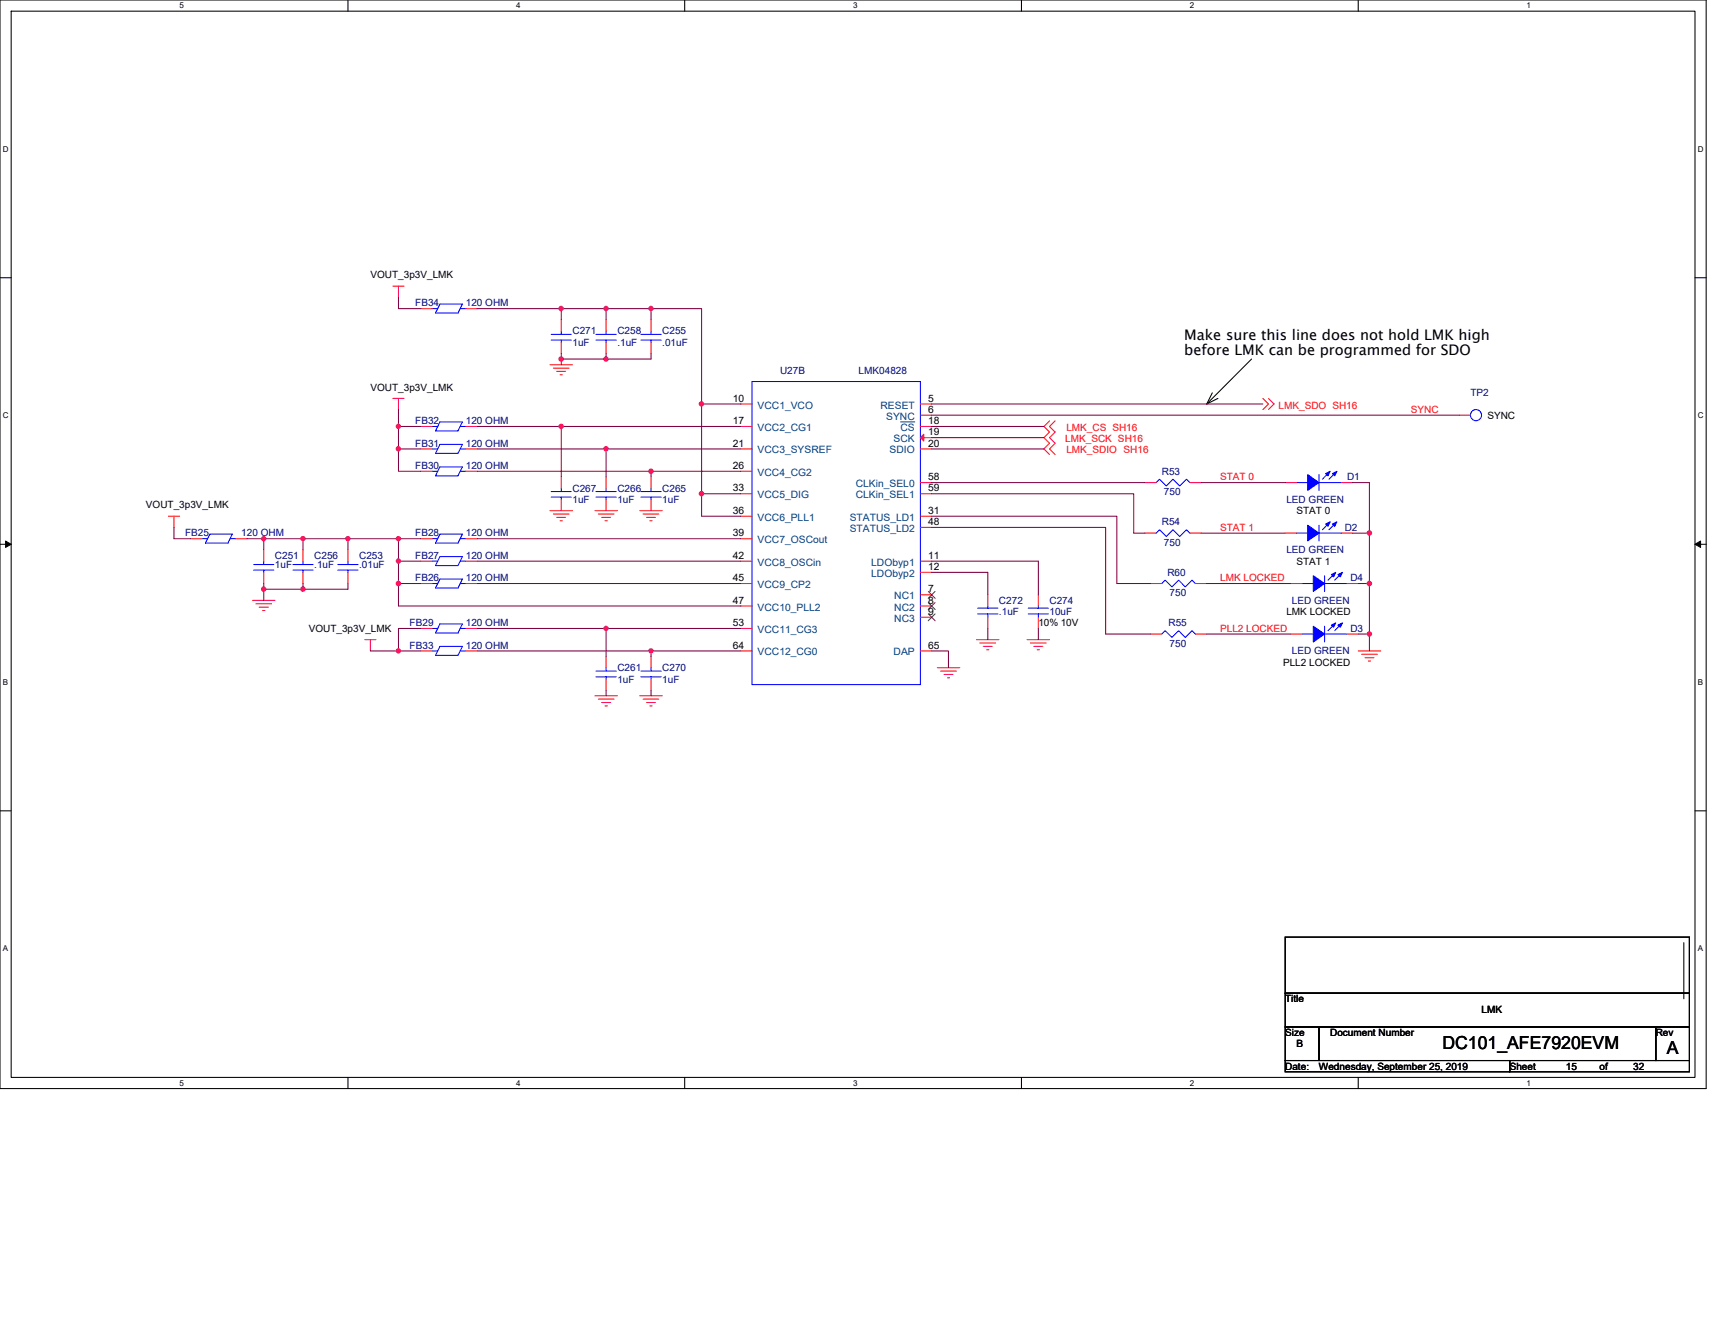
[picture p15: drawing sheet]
<svg xmlns="http://www.w3.org/2000/svg" width="279mm" height="216mm" viewBox="0 0 279 216" stroke-linecap="round" stroke-linejoin="round" font-family="sans-serif">
<defs><g id="words">
<g font-size="2.9">
<text x="235" y="170.9">DC101_AFE7920EVM</text>
<text x="271.6" y="171.8">A</text>
</g>
<g font-size="2.4">
<text x="192.9" y="55.4">Make sure this line does not hold LMK high</text>
<text x="192.9" y="57.8">before LMK can be programmed for SDO</text>
</g>
<g font-size="1.7">
<text x="119.4" y="65.4">10</text>
<text x="151.2" y="65.4">5</text>
<text x="119.4" y="69.1">17</text>
<text x="151.2" y="70.9">19</text>
<text x="151.2" y="67.3">6</text>
<text x="151.2" y="69.1">18</text>
<text x="119.4" y="72.8">21</text>
<text x="119.4" y="76.4">26</text>
<text x="151.2" y="72.8">20</text>
<text x="119.4" y="80.1">33</text>
<text x="119.4" y="83.7">36</text>
<text x="151.2" y="78.3">58</text>
<text x="151.2" y="80.1">59</text>
<text x="151.2" y="83.7">31</text>
<text x="119.4" y="87.4">39</text>
<text x="151.2" y="85.6">48</text>
<text x="119.4" y="91.1">42</text>
<text x="119.4" y="94.7">45</text>
<text x="151.2" y="91.1">11</text>
<text x="151.2" y="92.9">12</text>
<text x="119.4" y="98.4">47</text>
<text x="151.2" y="96.5">7</text>
<text x="151.2" y="98.4">8</text>
<text x="151.2" y="100.2">9</text>
<text x="119.4" y="102">53</text>
<text x="119.4" y="105.7">64</text>
<text x="151.2" y="105.7">65</text>
</g>
<g font-size="1.7" fill="#004080">
<text x="123.4" y="66.6">VCC1_VCO</text>
<text x="123.4" y="70.2">VCC2_CG1</text>
<text x="143.4" y="66.6">RESET</text>
<text x="144.4" y="68.4">SYNC</text>
<text x="146.7" y="70.2">CS</text>
<text x="123.4" y="73.9">VCC3_SYSREF</text>
<text x="123.4" y="77.5">VCC4_CG2</text>
<text x="144.9" y="73.9">SDIO</text>
<text x="145.6" y="72.1">SCK</text>
<text x="123.4" y="81.2">VCC5_DIG</text>
<text x="139.4" y="79.4">CLKin_SEL0</text>
<text x="139.4" y="81.2">CLKin_SEL1</text>
<text x="123.4" y="84.9">VCC6_PLL1</text>
<text x="123.4" y="88.5">VCC7_OSCout</text>
<text x="138.4" y="84.9">STATUS_LD1</text>
<text x="138.4" y="86.7">STATUS_LD2</text>
<text x="123.4" y="92.2">VCC8_OSCin</text>
<text x="123.4" y="95.8">VCC9_CP2</text>
<text x="141.9" y="92.2">LDObyp1</text>
<text x="141.9" y="94">LDObyp2</text>
<text x="123.4" y="99.5">VCC10_PLL2</text>
<text x="145.7" y="97.7">NC1</text>
<text x="145.7" y="99.5">NC2</text>
<text x="145.7" y="101.3">NC3</text>
<text x="123.4" y="103.1">VCC11_CG3</text>
<text x="123.4" y="106.8">VCC12_CG0</text>
<text x="145.6" y="106.8">DAP</text>
</g>
<g font-size="1.6">
<text x="60.3" y="45.4">VOUT_3p3V_LMK</text>
<text x="60.3" y="63.6">VOUT_3p3V_LMK</text>
<text x="242.3" y="68.2">SYNC</text>
<text x="23.8" y="82.8">VOUT_3p3V_LMK</text>
<text x="211.2" y="83.8">STAT 0</text>
<text x="211.2" y="92">STAT 1</text>
<text x="209.6" y="100.2">LMK LOCKED</text>
<text x="50.3" y="103">VOUT_3p3V_LMK</text>
<text x="169.2" y="102.1">10% 10V</text>
<text x="209" y="108.5">PLL2 LOCKED</text>
<text x="209.4" y="163.3">Title</text>
<text x="241.4" y="165.1">LMK</text>
<text x="209.4" y="168.8">Size</text>
<text x="211.2" y="170.6">B</text>
<text x="216.7" y="168.8">Document Number</text>
<text x="269.7" y="168.8">Rev</text>
<text x="209.4" y="174.3">Date:</text>
<text x="214.9" y="174.3">Wednesday, September 25, 2019</text>
<text x="246" y="174.3">Sheet</text>
<text x="255.1" y="174.3">15</text>
<text x="260.6" y="174.3">of</text>
<text x="266.1" y="174.3">32</text>
</g>
<g font-size="1.6" fill="#000080">
<text x="67.6" y="49.9">FB34</text>
<text x="75.9" y="49.9">120 OHM</text>
<text x="93.3" y="54.5">C271</text>
<text x="93.3" y="56.3">1uF</text>
<text x="100.6" y="54.5">C258</text>
<text x="100.6" y="56.3">.1uF</text>
<text x="107.9" y="54.5">C255</text>
<text x="107.9" y="56.3">.01uF</text>
<text x="127.1" y="60.9">U27B</text>
<text x="139.9" y="60.9">LMK04828</text>
<text x="239.6" y="64.6">TP2</text>
<text x="67.6" y="69.1">FB32</text>
<text x="75.9" y="69.1">120 OHM</text>
<text x="67.6" y="76.5">FB30</text>
<text x="67.6" y="72.8">FB31</text>
<text x="75.9" y="76.5">120 OHM</text>
<text x="75.9" y="72.8">120 OHM</text>
<text x="189.3" y="77.4">R53</text>
<text x="93.3" y="80.1">C267</text>
<text x="93.3" y="81.9">1uF</text>
<text x="100.6" y="80.1">C266</text>
<text x="100.6" y="81.9">1uF</text>
<text x="107.9" y="80.1">C265</text>
<text x="107.9" y="81.9">1uF</text>
<text x="189.6" y="80.7">750</text>
<text x="209.6" y="81.9">LED GREEN</text>
<text x="219.5" y="78.3">D1</text>
<text x="30.2" y="87.4">FB25</text>
<text x="39.3" y="87.4">120 OHM</text>
<text x="67.6" y="87.4">FB28</text>
<text x="75.9" y="87.4">120 OHM</text>
<text x="189.3" y="85.6">R54</text>
<text x="189.6" y="88.9">750</text>
<text x="219.1" y="86.5">D2</text>
<text x="44.8" y="91.1">C251</text>
<text x="44.8" y="92.5">1uF</text>
<text x="51.2" y="91.1">C256</text>
<text x="51.2" y="92.5">.1uF</text>
<text x="58.5" y="91.1">C253</text>
<text x="58.5" y="92.5">.01uF</text>
<text x="67.6" y="91.1">FB27</text>
<text x="67.6" y="94.7">FB26</text>
<text x="75.9" y="91.1">120 OHM</text>
<text x="75.9" y="94.7">120 OHM</text>
<text x="190.2" y="93.8">R60</text>
<text x="209.6" y="90.2">LED GREEN</text>
<text x="220" y="94.7">D4</text>
<text x="162.8" y="98.4">C272</text>
<text x="162.8" y="100.2">.1uF</text>
<text x="171" y="98.4">C274</text>
<text x="171" y="100.2">10uF</text>
<text x="190.5" y="97.1">750</text>
<text x="210.5" y="98.4">LED GREEN</text>
<text x="66.7" y="105.7">FB33</text>
<text x="66.7" y="102.1">FB29</text>
<text x="75.9" y="105.7">120 OHM</text>
<text x="75.9" y="102.1">120 OHM</text>
<text x="190.4" y="102.1">R55</text>
<text x="190.5" y="105.3">750</text>
<text x="210.5" y="106.6">LED GREEN</text>
<text x="220" y="103">D3</text>
<text x="100.6" y="109.4">C261</text>
<text x="100.6" y="111.2">1uF</text>
<text x="107.9" y="109.4">C270</text>
<text x="107.9" y="111.2">1uF</text>
</g>
<g font-size="1.6" fill="#f00">
<text x="173.7" y="70.2">LMK_CS SH16</text>
<text x="208.3" y="66.6">LMK_SDO SH16</text>
<text x="229.9" y="67.3">SYNC</text>
<text x="173.5" y="72.1">LMK_SCK SH16</text>
<text x="173.7" y="73.9">LMK_SDIO SH16</text>
<text x="198.8" y="78.3">STAT 0</text>
<text x="198.8" y="86.5">STAT 1</text>
<text x="198.8" y="94.7">LMK LOCKED</text>
<text x="198.8" y="103">PLL2 LOCKED</text>
</g>
<g font-size="1.3">
<text x="29.3" y="1.4">5</text>
<text x="84.1" y="1.4">4</text>
<text x="139" y="1.4">3</text>
<text x="193.8" y="1.4">2</text>
<text x="248.7" y="1.4">1</text>
<text x=".5" y="24.7">D</text>
<text x="276.6" y="24.7">D</text>
<text x=".5" y="68.2">C</text>
<text x="276.6" y="68.2">C</text>
<text x=".5" y="111.6">B</text>
<text x="276.6" y="111.6">B</text>
<text x=".5" y="155">A</text>
<text x="276.6" y="155">A</text>
<text x="29.3" y="176.9">5</text>
<text x="84.1" y="176.9">4</text>
<text x="139" y="176.9">3</text>
<text x="193.8" y="176.9">2</text>
<text x="248.7" y="176.9">1</text>
</g>
</g></defs>
<path d="M0 0h278v177.4h-278zM1.8 1.8h274.3v173.8h-274.3z" fill="none" stroke="#000" stroke-width=".17"/>
<g fill="#fff">
<path d="M29.3 .2h.7v1.5h-.7z"/>
<path d="M29.3 175.7h.7v1.5h-.7z"/>
</g>
<path d="M56.7 0v1.8M56.7 175.6v1.8" fill="none" stroke="#000" stroke-width=".17"/>
<g fill="#fff">
<path d="M84.1 .2h.7v1.5h-.7z"/>
<path d="M84.1 175.7h.7v1.5h-.7z"/>
</g>
<path d="M111.5 0v1.8M111.5 175.6v1.8" fill="none" stroke="#000" stroke-width=".17"/>
<g fill="#fff">
<path d="M139 .2h.7v1.5h-.7z"/>
<path d="M139 175.7h.7v1.5h-.7z"/>
</g>
<path d="M166.4 0v1.8M166.4 175.6v1.8" fill="none" stroke="#000" stroke-width=".17"/>
<g fill="#fff">
<path d="M193.8 .2h.8v1.5h-.8z"/>
<path d="M193.8 175.7h.8v1.5h-.8z"/>
</g>
<path d="M221.3 0v1.8M221.3 175.6v1.8" fill="none" stroke="#000" stroke-width=".17"/>
<g fill="#fff">
<path d="M248.7 .2h.7v1.5h-.7z"/>
<path d="M248.7 175.7h.7v1.5h-.7z"/>
<path d="M.5 23.5h.9v1.5h-.9z"/>
<path d="M276.6 23.5h1v1.5h-1z"/>
<path d="M.5 67h.9v1.4h-.9z"/>
<path d="M276.6 67h1v1.4h-1z"/>
</g>
<path d="M0 45.3h1.8M276.1 45.3h1.9" fill="none" stroke="#000" stroke-width=".17"/>
<g fill="#fff">
<path d="M.5 110.4h.8v1.5h-.8z"/>
<path d="M276.6 110.4h.9v1.5h-.9z"/>
</g>
<path d="M0 88.7h1.8M276.1 88.7h1.9" fill="none" stroke="#000" stroke-width=".17"/>
<path d="M.9 88.2l.9 .5-.9 .5zM276.1 88.7l1-.5v1z" fill="#000" stroke="#000" stroke-width=".16"/>
<g fill="#fff">
<path d="M.5 153.8h.8v1.5h-.8z"/>
<path d="M276.6 153.8h.9v1.5h-.9z"/>
</g>
<g fill="none" stroke="#000" stroke-width=".17">
<path d="M203.9 58.5l-7.3 7.3M197.5 64l-.9 1.8M198.4 64.9l-1.8 .9M0 132.1h1.8M276.1 132.1h1.9M209.4 152.7h65.8v9.1h-65.8zM274.3 153.6v9.2M209.4 161.8h65.8v5.5h-65.8zM209.4 167.3h5.5v5.5h-5.5zM209.4 172.8h36.6v1.8h-36.6zM214.9 167.3h54.8v5.5h-54.8zM246 172.8h29.2v1.8h-29.2z"/>
<path d="M269.7 167.3h5.5v5.5h-5.5z"/>
</g>
<g fill="none" stroke="#f00" stroke-width=".17">
<path d="M64 46.6h1.8M64.9 46.6v1.9M68.6 50.3h1.8M75.9 50.3h1.8M89.6 59.4h3.7M90.1 60h2.6M91.4 55.8v1.8M91.4 52.1v1.8M98.7 55.8v1.8M98.7 52.1v1.8M106.1 55.8v1.8M106.1 52.1v1.8"/>
<path d="M64 64.9h1.8M64.9 64.9v1.8M68.6 69.5h1.8M68.6 76.8h1.8M68.6 73.2h1.8M75.9 69.5h1.8M75.9 76.8h1.8M75.9 73.2h1.8M90.7 60.5h1.5M91.2 61.1h.4M91.4 77.7v1.8M98.7 77.7v1.8"/>
<path d="M106.1 77.7v1.8M120.7 65.8h1.8M120.7 69.5h1.8M120.7 73.2h1.8M120.7 76.8h1.8M149.9 69.5h1.9M149.9 78.6h1.9M149.9 65.8h1.9M149.9 67.6h1.9M149.9 71.3h1.9M149.9 73.2h1.9M171 68.6l-.9 .9 .9 .9-.9 .9 .9 .9-.9 1 .9 .9"/>
<path d="M171.9 68.6l-.9 .9 .9 .9-.9 .9 .9 .9-.9 1 .9 .9M186.5 78.6h1.9M193.8 78.6h1.9M205.7 64.9l1 .9-1 .9M206.7 64.9l.9 .9-.9 .9M209.4 78.6h1.8M218.5 78.6h1.9M237.7 67.6h1.9M27.4 84.1h1.9M28.3 84.1v1.8M31.1 87.8h1.8M38.4 87.8h1.8"/>
<path d="M41.1 97.8h3.7M41.7 98.4h2.5M42.2 98.9h1.5M42.8 99.5h.4M43 93.3v1.8M43 89.6v1.8M49.4 93.3v1.8M49.4 89.6v1.8M56.7 93.3v1.8M56.7 89.6v1.8M68.6 91.4h1.8M68.6 87.8h1.8"/>
<path d="M68.6 95.1h1.8M75.9 91.4h1.8M75.9 87.8h1.8M75.9 95.1h1.8M89.6 83.2h3.7M90.1 83.8h2.6M90.7 84.3h1.5M91.2 84.9h.4M91.4 81.4v1.8M96.9 83.2h3.7M97.5 83.8h2.5M98 84.3h1.5"/>
<path d="M98.6 84.9h.3M98.7 81.4v1.8M104.2 83.2h3.7M104.8 83.8h2.5M105.3 84.3h1.5M105.9 84.9h.3M106.1 81.4v1.8M120.7 80.5h1.8M120.7 84.1h1.8M120.7 87.8h1.8M120.7 91.4h1.8M120.7 95.1h1.8"/>
<path d="M120.7 98.7h1.8M149.9 80.5h1.9M149.9 84.1h1.9M149.9 85.9h1.9M149.9 91.4h1.9M149.9 93.3h1.9M149.9 96.9h1.9M149.9 98.7h1.9M160.9 96.9v1.8M169.2 96.9v1.8M186.5 86.9h1.9M187.5 95.1h1.8"/>
<path d="M193.8 86.9h1.9M194.8 95.1h1.8M209.4 86.9h1.8M210.3 95.1h1.8M218.5 86.9h1.9M219.5 95.1h1.8M59.4 104.2h1.9M60.3 104.2v1.9M68.6 106.1h1.8M68.6 102.4h1.8M75.9 106.1h1.8M75.9 102.4h1.8"/>
<path d="M96.9 113.4h3.7M97.5 113.9h2.5M98 114.5h1.5M98.6 115h.3M98.7 110.6v1.9M98.7 107v1.8M104.2 113.4h3.7M104.8 113.9h2.5M105.3 114.5h1.5M105.9 115h.3M106.1 110.6v1.9M106.1 107v1.8"/>
<path d="M120.7 102.4h1.8M120.7 106.1h1.8M149.9 106.1h1.9M149.9 100.6h1.9M152.7 108.8h3.7M153.2 109.3h2.6M153.8 109.9h1.5M154.3 110.4h.4M159.1 104.2h3.7M159.6 104.8h2.6M160.2 105.3h1.4M160.7 105.9h.4"/>
<path d="M160.9 100.6v1.8M167.3 104.2h3.7M167.9 104.8h2.5M168.4 105.3h1.5M169 105.9h.3M169.2 100.6v1.8M187.5 103.3h1.8M194.8 103.3h1.8M210.3 103.3h1.8M219.5 103.3h1.8M221.3 106.1h3.6M221.8 106.6h2.6"/>
<path d="M222.4 107.2h1.4M222.9 107.7h.4"/>
</g>
<g fill="none" stroke="#00f" stroke-width=".17">
<path d="M70.4 50.3h.9M71.7 49.6h3.6l-.7 1.4h-3.6zM75 50.3h.9M89.8 54.5h3.3M89.8 55.4h3.3M91.4 55.4v.4M91.4 53.9v.6M97.1 54.5h3.3M97.1 55.4h3.3M98.7 55.4v.4M98.7 53.9v.6M104.4 54.5h3.3"/>
<path d="M104.4 55.4h3.3M106.1 55.4v.4M106.1 53.9v.6M70.4 69.5h.9M70.4 76.8h.9M70.4 73.2h.9M71.7 68.7h3.6l-.7 1.5h-3.6zM71.7 76.1h3.6l-.7 1.4h-3.6zM71.7 72.4h3.6l-.7 1.5h-3.6zM75 69.5h.9M75 76.8h.9M75 73.2h.9"/>
<path d="M91.4 79.5v.6M98.7 79.5v.6M106.1 79.5v.6M122.5 62.2h27.4v49.3h-27.4zM188.4 78.6l.5-.5 1.1 1.1 1.1-1.1 1.1 1.1 1.1-1.1 .5 .5M211.2 78.6h1.8M214.9 77.3v2.6M214.9 78.6h3.6M216.5 77l-1.1 1.1M217.6 77l-1.1 1.1M32.9 87.8h.9M34.2 87h3.6l-.7 1.5h-3.6z"/>
<path d="M37.5 87.8h.9M41.3 92h3.3M41.3 92.9h3.3M43 92.9v.4M43 91.4v.6M47.7 92h3.3M47.7 92.9h3.3M49.4 92.9v.4M49.4 91.4v.6M55 92h3.3M55 92.9h3.3M56.7 92.9v.4"/>
<path d="M56.7 91.4v.6M70.4 91.4h.9M70.4 87.8h.9M70.4 95.1h.9M71.7 90.7h3.6l-.7 1.5h-3.6zM71.7 87h3.6l-.7 1.5h-3.6zM71.7 94.4h3.6l-.7 1.4h-3.6zM75 91.4h.9M75 87.8h.9M75 95.1h.9M89.8 80.1h3.3M89.8 81h3.3"/>
<path d="M91.4 81v.4M97.1 80.1h3.3M97.1 81h3.3M98.7 81v.4M104.4 80.1h3.3M104.4 81h3.3M106.1 81v.4M159.3 99.1h3.3M160.9 98.7v.4M167.5 99.1h3.3M169.2 98.7v.4M188.4 86.9l.5-.6 1.1 1.1 1.1-1.1 1.1 1.1 1.1-1.1 .5 .6"/>
<path d="M189.3 95.1l.5-.6 1.1 1.1 1.1-1.1 1.1 1.1 1.1-1.1 .6 .6M211.2 86.9h1.8M212.1 95.1h1.9M214.9 85.6v2.5M214.9 86.9h3.6M215.8 93.8v2.6M215.8 95.1h3.7M216.5 85.2l-1.1 1.1M217.4 93.5l-1.1 1M217.6 85.2l-1.1 1.1M218.5 93.5l-1.1 1M70.4 106.1h.9"/>
<path d="M70.4 102.4h.9M71.7 105.3h3.6l-.7 1.5h-3.6zM71.7 101.7h3.6l-.7 1.4h-3.6zM75 106.1h.9M75 102.4h.9M97.1 109.3h3.3M97.1 110.3h3.3M98.7 110.3v.3M98.7 108.8v.5M104.4 109.3h3.3M104.4 110.3h3.3M106.1 110.3v.3"/>
<path d="M106.1 108.8v.5M159.3 100h3.3M160.9 100v.6M167.5 100h3.3M169.2 100v.6M189.3 103.3l.5-.5 1.1 1.1 1.1-1.1 1.1 1.1 1.1-1.1 .6 .5M212.1 103.3h1.9M215.8 102v2.6M215.8 103.3h3.7M217.4 101.7l-1.1 1.1M218.5 101.7l-1.1 1.1"/>
<circle cx="240.5" cy="67.6" r=".9"/>
</g>
<g fill="#00f" stroke="#00f" stroke-width=".17">
<path d="M213 77.3l1.9 1.3-1.9 1.3z" fill-rule="evenodd"/>
<path d="M217.1 77.2l.7-.4-.4 .7z" fill-rule="evenodd"/>
<path d="M216 77.2l.7-.4-.4 .7z" fill-rule="evenodd"/>
<path d="M214 102l1.8 1.3-1.8 1.3z" fill-rule="evenodd"/>
<path d="M218 101.9l.7-.4-.3 .7z" fill-rule="evenodd"/>
<path d="M216.9 101.9l.7-.4-.3 .7z" fill-rule="evenodd"/>
<path d="M214 93.8l1.8 1.3-1.8 1.3z" fill-rule="evenodd"/>
<path d="M218 93.6l.7-.3-.3 .7z" fill-rule="evenodd"/>
<path d="M216.9 93.6l.7-.3-.3 .7z" fill-rule="evenodd"/>
<path d="M213 85.6l1.9 1.3-1.9 1.2z" fill-rule="evenodd"/>
<path d="M217.1 85.4l.7-.4-.4 .8z" fill-rule="evenodd"/>
<path d="M216 85.4l.7-.4-.4 .8z" fill-rule="evenodd"/>
</g>
<path d="M146.7 68.7h2.3" fill="none" stroke="#004080" stroke-width=".16"/>
<path d="M149.9 71.3l.6-.5v1.1z" fill="#f00" stroke="#f00" stroke-width=".17"/>
<path d="M151.2 96.4l1.2 1.1M151.2 98.2l1.2 1.1M152.3 96.4l-1.1 1.1M152.3 98.2l-1.1 1.1M151.2 100l1.2 1.2M152.3 100l-1.1 1.2" fill="none" stroke="#804000" stroke-width=".16"/>
<g fill="none" stroke="#800040" stroke-width=".17">
<path d="M64.9 48.5v1.8h3.7M77.7 50.3h13.7M91.4 57.6v.9M91.4 50.3h7.3M91.4 58.5h7.3M91.4 50.3v1.8M91.4 58.5v.9M98.7 50.3v1.8M98.7 50.3h7.4M98.7 57.6v.9M106.1 50.3h8.2v15.5M106.1 57.6v.9h-7.4"/>
<path d="M106.1 50.3v1.8M64.9 69.5v3.7M64.9 69.5h3.7M64.9 73.2v3.6h3.7M64.9 73.2h3.7M64.9 66.7v2.8M77.7 76.8h28.4M77.7 69.5h13.7M77.7 73.2h21M91.4 69.5h29.3M91.4 69.5v8.2M98.7 73.2h22"/>
<path d="M98.7 73.2v4.5M106.1 76.8h14.6M106.1 76.8v.9M114.3 65.8h6.4M114.3 65.8v14.7M151.8 78.6h34.7M151.8 71.3h18.3M151.8 73.2h18.3M151.8 69.5h18.3M151.8 65.8h53.9M151.8 67.6h85.9M195.7 78.6h13.7"/>
<path d="M220.4 78.6h2.7v8.3M28.3 85.9v1.9h2.8M40.2 87.8h2.8M43 95.1v.9M43 87.8h6.4v1.8M43 96h6.4M43 87.8v1.8M43 96v1.8M49.4 87.8h7.3M49.4 95.1v.9M56.7 95.1v.9h-7.3M56.7 87.8v1.8"/>
<path d="M56.7 87.8h8.2M64.9 91.4v3.7M64.9 87.8v3.6M64.9 91.4h3.7M64.9 95.1h3.7M64.9 95.1v3.6h55.8M64.9 87.8h3.7M77.7 91.4h43M77.7 95.1h43M77.7 87.8h43M114.3 80.5h6.4M114.3 80.5v3.6h6.4"/>
<path d="M151.8 91.4h17.4v5.5M151.8 80.5h32.9v6.4h1.8M151.8 84.1h30.1v11h5.6M151.8 85.9h28.3v17.4h7.4M151.8 93.3h9.1v3.6M195.7 86.9h13.7M196.6 95.1h13.7M220.4 86.9h2.7M221.3 95.1h1.8v8.2M223.1 86.9v8.2M60.3 106.1h4.6M64.9 106.1h3.7"/>
<path d="M68.6 102.4h-3.7v3.7M77.7 102.4h21M77.7 106.1h28.4M98.7 102.4h22M98.7 102.4v4.6M98.7 112.5v.9M106.1 106.1h14.6M106.1 106.1v.9M106.1 112.5v.9M151.8 106.1h2.7v2.7M160.9 102.4v1.8M169.2 102.4v1.8"/>
<path d="M196.6 103.3h13.7M221.3 103.3h1.8M223.1 103.3v2.8"/>
</g>
<g fill="#f0f" stroke="#f0f" stroke-width=".17">
<circle cx="64.9" cy="95.1" r=".36"/>
<circle cx="98.7" cy="102.4" r=".35"/>
<circle cx="223.1" cy="103.3" r=".36"/>
<circle cx="223.1" cy="95.1" r=".36"/>
<circle cx="223.1" cy="86.8" r=".36"/>
<circle cx="98.7" cy="58.5" r=".36"/>
<circle cx="91.4" cy="50.3" r=".36"/>
<circle cx="91.4" cy="58.5" r=".36"/>
<circle cx="106" cy="50.3" r=".36"/>
<circle cx="98.7" cy="50.3" r=".36"/>
<circle cx="114.3" cy="80.4" r=".36"/>
<circle cx="114.3" cy="65.8" r=".36"/>
<circle cx="56.7" cy="87.8" r=".35"/>
<circle cx="49.4" cy="87.8" r=".36"/>
<circle cx="43" cy="87.8" r=".35"/>
<circle cx="49.4" cy="96" r=".36"/>
<circle cx="42.9" cy="96" r=".36"/>
<circle cx="64.9" cy="91.4" r=".36"/>
<circle cx="64.9" cy="87.8" r=".35"/>
<circle cx="64.9" cy="69.5" r=".35"/>
<circle cx="106.1" cy="106.1" r=".35"/>
<circle cx="64.9" cy="73.1" r=".36"/>
<circle cx="106" cy="76.8" r=".36"/>
<circle cx="64.9" cy="106.1" r=".35"/>
<circle cx="98.7" cy="73.1" r=".36"/>
<circle cx="91.4" cy="69.5" r=".36"/>
</g>
<use href="#words"/>
</svg>
